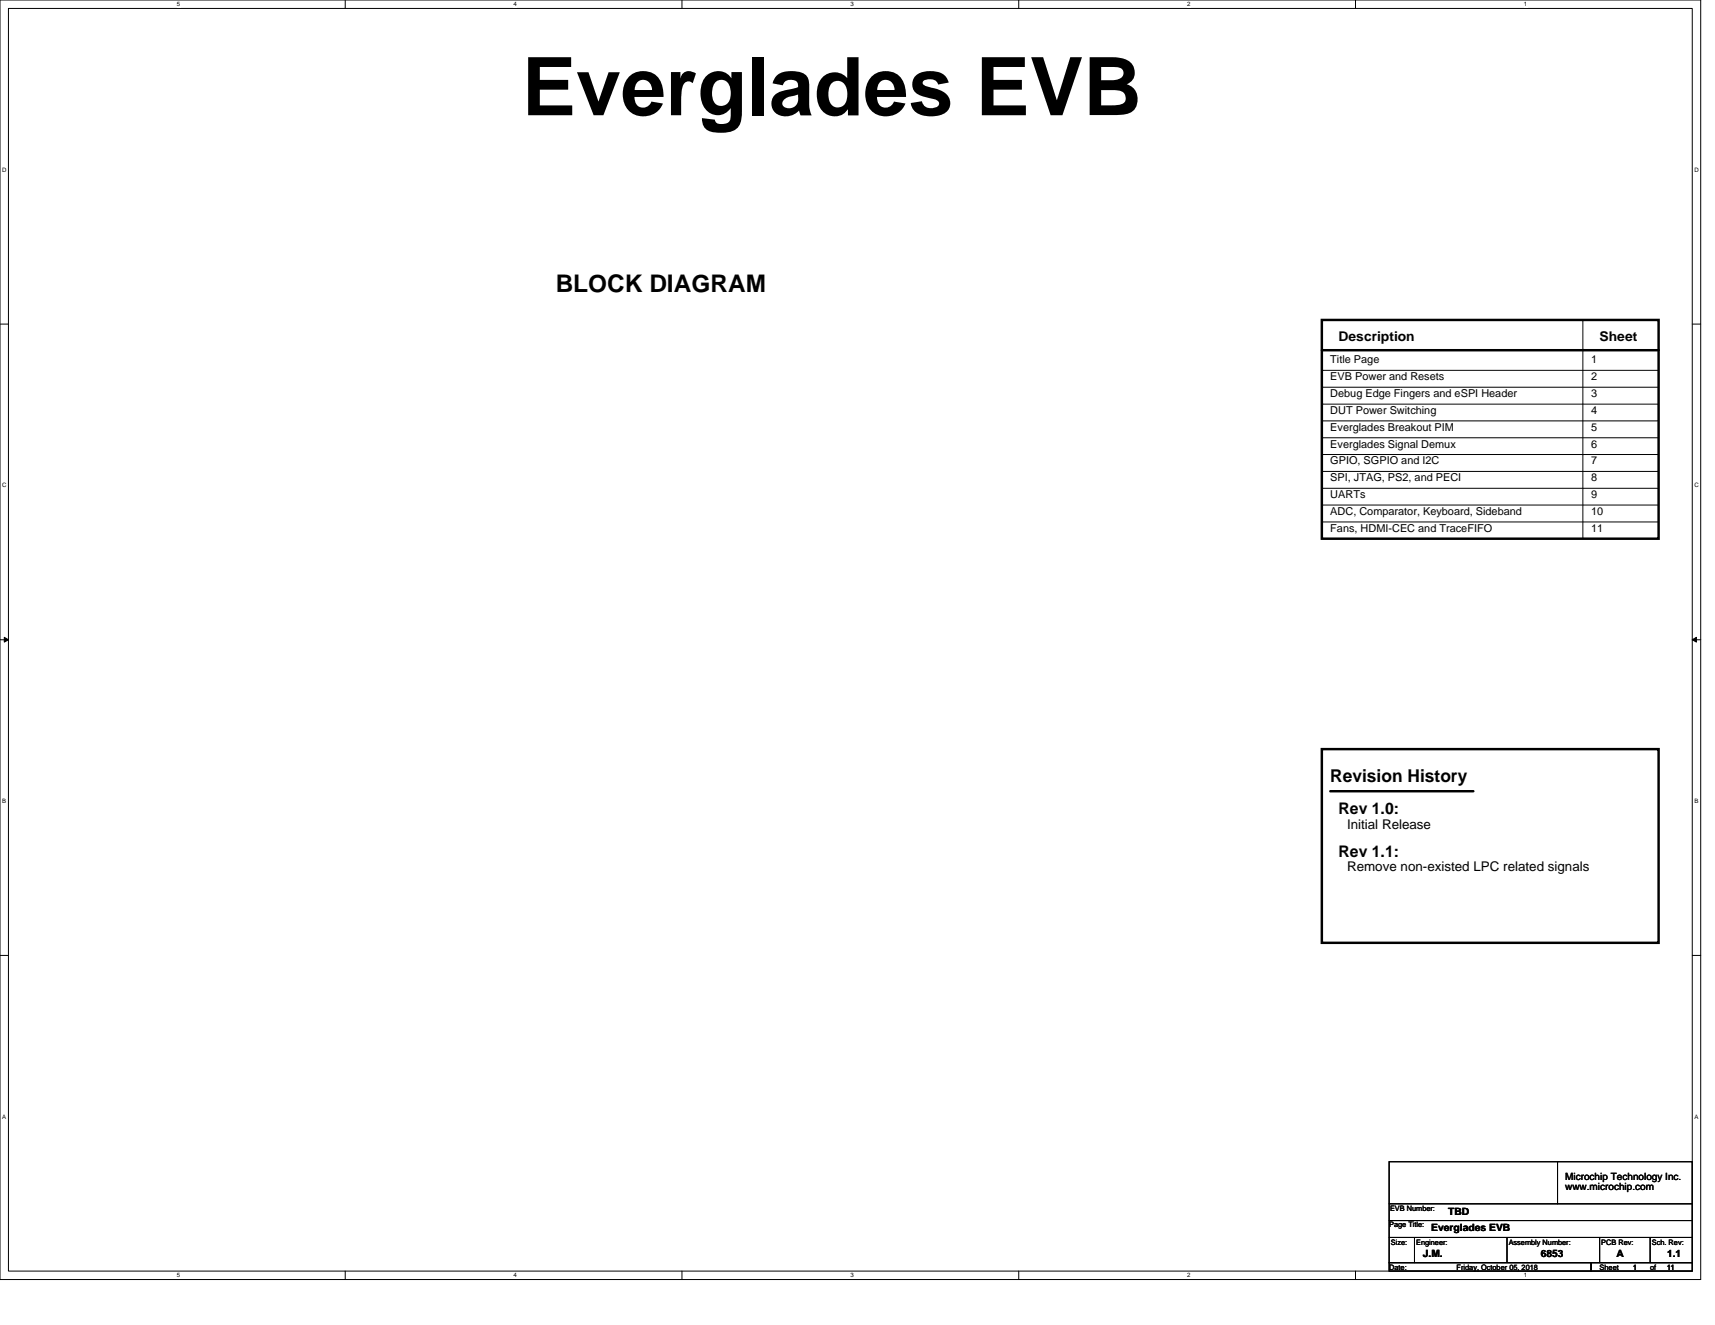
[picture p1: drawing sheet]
<svg xmlns="http://www.w3.org/2000/svg" width="279mm" height="216mm" viewBox="0 0 279 216" stroke-linecap="round" stroke-linejoin="round" font-family="sans-serif">
<defs><g id="words">
<text font-size="13.2" x="85" y="18.8">Everglades EVB</text>
<text font-size="4" x="90.5" y="47.6">BLOCK DIAGRAM</text>
<text font-size="2.9" x="216.7" y="127.5">Revision History</text>
<g font-size="2.6">
<text x="218.1" y="132.7">Rev 1.0:</text>
<text x="218.1" y="139.6">Rev 1.1:</text>
</g>
<g font-size="2.2">
<text x="218.1" y="55.5">Description</text>
<text x="260.6" y="55.5">Sheet</text>
<text x="219.5" y="135">Initial Release</text>
<text x="219.5" y="141.9">Remove non-existed LPC related signals</text>
</g>
<g font-size="1.8">
<text x="216.7" y="59.2">Title Page</text>
<text x="259.2" y="59.2">1</text>
<text x="216.7" y="61.9">EVB Power and Resets</text>
<text x="216.7" y="64.7">Debug Edge Fingers and eSPI Header</text>
<text x="259.2" y="61.9">2</text>
<text x="259.2" y="64.7">3</text>
<text x="216.7" y="70.2">Everglades Breakout PIM</text>
<text x="216.7" y="67.4">DUT Power Switching</text>
<text x="259.2" y="70.2">5</text>
<text x="259.2" y="67.4">4</text>
<text x="216.7" y="72.9">Everglades Signal Demux</text>
<text x="216.7" y="75.6">GPIO, SGPIO and I2C</text>
<text x="259.2" y="72.9">6</text>
<text x="259.2" y="75.6">7</text>
<text x="216.7" y="78.4">SPI, JTAG, PS2, and PECI</text>
<text x="216.7" y="81.2">UARTs</text>
<text x="216.7" y="83.9">ADC, Comparator, Keyboard, Sideband</text>
<text x="259.2" y="83.9">10</text>
<text x="259.2" y="78.4">8</text>
<text x="259.2" y="81.2">9</text>
<text x="216.7" y="86.6">Fans, HDMI-CEC and TraceFIFO</text>
<text x="259.2" y="86.6">11</text>
</g>
<g font-size="1.6">
<text x="235.9" y="197.9">TBD</text>
<text x="255" y="192.3">Microchip Technology Inc.</text>
<text x="255" y="194">www.microchip.com</text>
<text x="233.2" y="200.7">Everglades EVB</text>
<text x="231.8" y="204.8">J.M.</text>
<text x="251" y="204.8">6853</text>
<text x="263.4" y="204.8">A</text>
<text x="271.6" y="204.8">1.1</text>
</g>
<g font-size="1.2">
<text x="226.5" y="197.4">EVB Number:</text>
<text x="226.3" y="200">Page Title:</text>
<text x="226.6" y="202.9">Size:</text>
<text x="230.7" y="202.9">Engineer:</text>
<text x="245.8" y="202.9">Assembly Number:</text>
<text x="260.9" y="202.9">PCB Rev:</text>
<text x="269.1" y="202.9">Sch. Rev:</text>
<text x="226.3" y="206.9">Date:</text>
<text x="237.3" y="206.9">Friday, October 05, 2018</text>
<text x="260.6" y="206.9">Sheet</text>
<text x="266.1" y="206.9">1</text>
<text x="268.8" y="206.9">of</text>
<text x="271.6" y="206.9">11</text>
</g>
<g font-size="1">
<text x="28.8" y="1">5</text>
<text x="83.7" y="1">4</text>
<text x="138.5" y="1">3</text>
<text x="193.4" y="1">2</text>
<text x="248.3" y="1">1</text>
<text x=".4" y="28">D</text>
<text x="276.1" y="28">D</text>
<text x=".4" y="79.4">C</text>
<text x="276.1" y="79.4">C</text>
<text x=".4" y="130.9">B</text>
<text x="276.1" y="130.9">B</text>
<text x=".4" y="182.3">A</text>
<text x="276.1" y="182.3">A</text>
<text x="28.8" y="208.2">5</text>
<text x="83.7" y="208.2">4</text>
<text x="138.5" y="208.2">3</text>
<text x="193.4" y="208.2">2</text>
<text x="248.3" y="208.2">1</text>
</g>
</g></defs>
<path d="M0 0h277.1v208.5h-277.1zM1.4 1.4h274.3v205.7h-274.3z" fill="none" stroke="#000" stroke-width=".16"/>
<g fill="#fff">
<path d="M28.8 .1h.6v1.1h-.6z"/>
<path d="M28.8 207.3h.6v1.1h-.6z"/>
</g>
<path d="M56.2 0v1.4M56.2 207.1v1.4" fill="none" stroke="#000" stroke-width=".16"/>
<g fill="#fff">
<path d="M83.7 .1h.5v1.1h-.5z"/>
<path d="M83.7 207.3h.5v1.1h-.5z"/>
</g>
<path d="M111.1 0v1.4M111.1 207.1v1.4" fill="none" stroke="#000" stroke-width=".16"/>
<g fill="#fff">
<path d="M138.5 .1h.6v1.1h-.6z"/>
<path d="M138.5 207.3h.6v1.1h-.6z"/>
</g>
<path d="M166 0v1.4M166 207.1v1.4" fill="none" stroke="#000" stroke-width=".16"/>
<g fill="#fff">
<path d="M193.4 .1h.6v1.1h-.6z"/>
<path d="M193.4 207.3h.6v1.1h-.6z"/>
</g>
<path d="M220.8 0v1.4M220.8 207.1v1.4" fill="none" stroke="#000" stroke-width=".16"/>
<g fill="#fff">
<path d="M248.3 .1h.5v1.1h-.5z"/>
<path d="M248.3 207.3h.5v1.1h-.5z"/>
<path d="M.4 27.1h.7v1.1h-.7z"/>
<path d="M276.1 27.1h.7v1.1h-.7z"/>
<path d="M.4 78.5h.7v1.1h-.7z"/>
<path d="M276.1 78.5h.7v1.1h-.7z"/>
</g>
<path d="M0 52.8h1.4M275.7 52.8h1.4" fill="none" stroke="#000" stroke-width=".16"/>
<g fill="#fff">
<path d="M.4 130h.6v1.1h-.6z"/>
<path d="M276.1 130h.6v1.1h-.6z"/>
</g>
<path d="M0 104.2h1.4M275.7 104.2h1.4" fill="none" stroke="#000" stroke-width=".16"/>
<path d="M.7 103.8l.7 .4-.7 .4zM275.7 104.2l.7-.4v.8z" fill="#000" stroke="#000" stroke-width=".16"/>
<g fill="#fff">
<path d="M.4 181.4h.6v1.1h-.6z"/>
<path d="M276.1 181.4h.6v1.1h-.6z"/>
</g>
<g fill="none" stroke="#000" stroke-width=".16">
<path d="M257.9 52.1v35.7M215.3 60.3h54.9M215.3 63.1h54.9M215.3 65.8h54.9M215.3 68.6h54.9M215.3 71.3h54.9M215.3 74.1h54.9M215.3 76.8h54.9M215.3 79.6h54.9M215.3 82.3h54.9M215.3 85h54.9M0 155.7h1.4"/>
<path d="M275.7 155.7h1.4M226.3 189.3h49.4v16.4h-49.4zM226.3 198.9h49.4M226.3 196.2h49.4M253.7 189.3v6.9M226.3 205.7h32.9v1.4h-32.9zM226.3 201.6h49.4M230.4 201.6v4.1M245.5 201.6v4.1M259.2 205.7h16.5v1.4h-16.5zM260.6 201.6v4.1M268.8 201.6v4.1"/>
</g>
<path d="M215.3 52.1h54.9v35.7h-54.9zM215.3 57.1h54.9M215.3 122.1h54.9v31.5h-54.9zM216.7 128.9h23.3" fill="none" stroke="#000" stroke-width=".4"/>
<use href="#words"/>
</svg>
